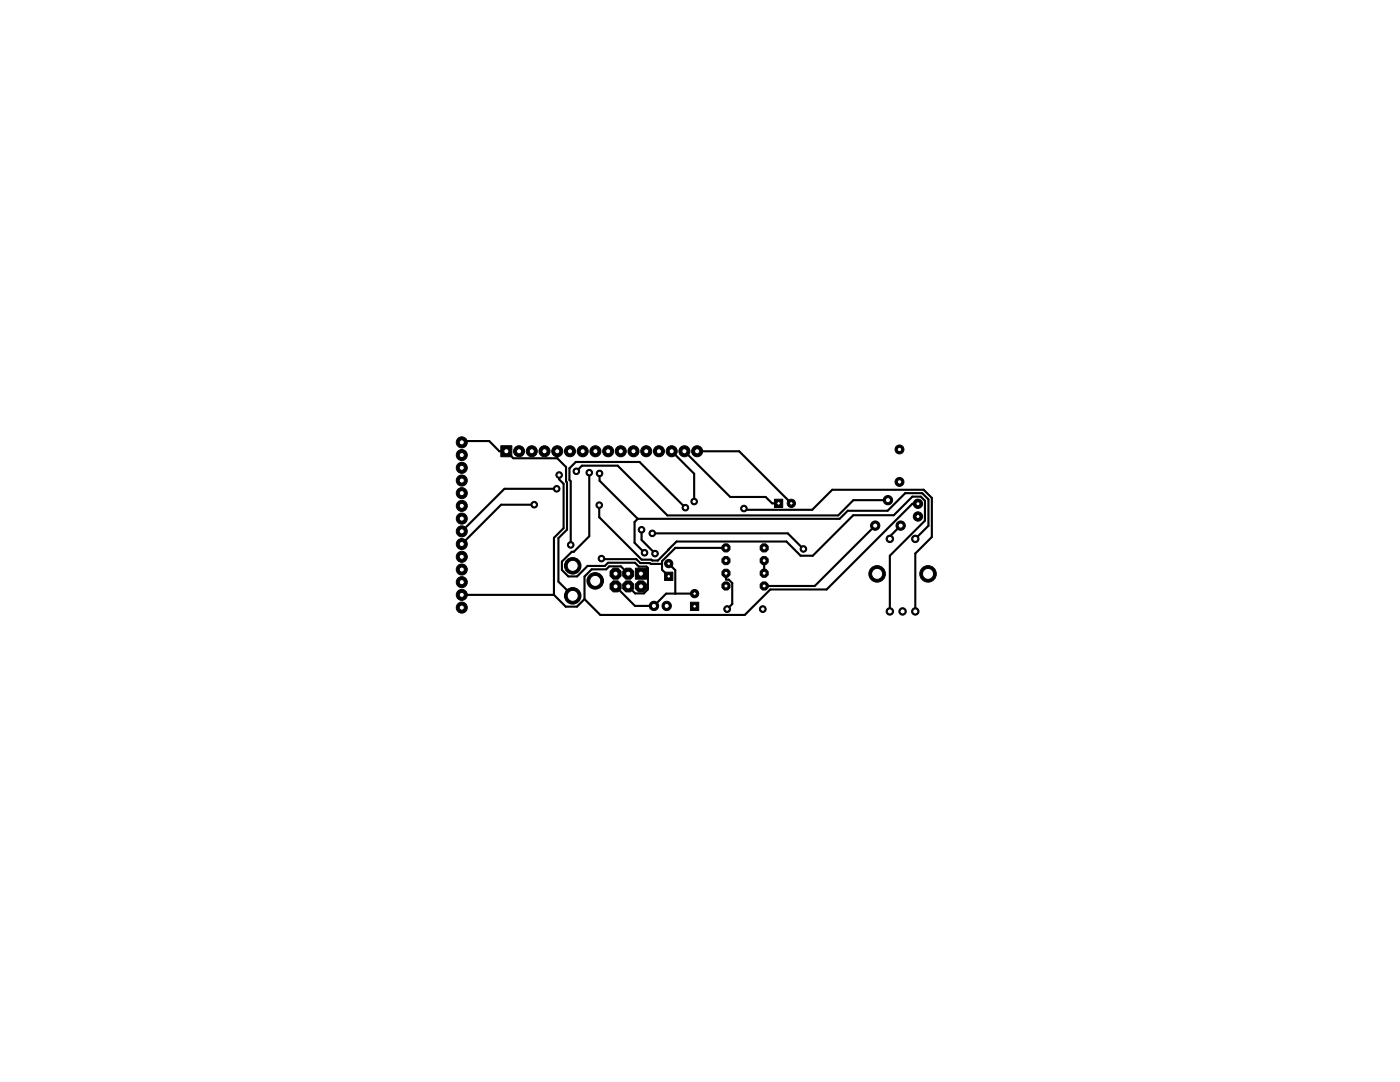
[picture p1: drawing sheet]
<svg xmlns="http://www.w3.org/2000/svg" width="279mm" height="216mm" viewBox="0 0 279 216" stroke-linecap="round" stroke-linejoin="round" font-family="sans-serif">
<g fill="none" stroke="#000" stroke-width=".42">
<path d="M92.2 88.3l.2-.3h5.2l2.1 2h1.3l1.4 1.4h8.8M111.1 97.5h-10.4l-8.5 8.5M111.2 90v1.4M111.2 91.4l1.8 1.8v2.9l.2 .2v9.4l-1.8 1.7v8.7l2.9 2.8M111.6 94.8v.9l.9 .8v8.9l-1.9 1.9v11.4M115 94l1.1-1.1h7.2l9.9 9.9h34.1l3-3h6.9M117.6 94.3v12.7l-3.1 3.1h-.4l-2 2v1.6l1.3 1.3h1.8l2.1-2.1h3.4l.6-.6h5.4l.8 .8h1.5l.3 .2v4.3l-.8 .8h-1.7l-1.4-1.4M119.7 94.5v1.4l7.6 7.6M134 90l4.5 4.5v5.6M136.6 90l9.1 9.2h7.1l1.3 1.2h1.3M139.1 90h8.4l10.4 10.4M92.2 118.7h18.4"/>
<path d="M106.6 100.7h-6.6l-7.8 7.9M110.6 118.7l2.3 2.4h2.2l1.5-1.6M119.6 100.8v2.4l8.5 8.5h1.9l.2 .1h1.1l3.7-3.7h22l2.8 2.8h2.4l8.1-8.1h8.1l3.7-3.7h1.7l.8 .8v4l-7 7v11.1M120 111.5l.1 .1M120.1 111.6h.1M120.1 111.6h6.9l.8 .8 4.3 .1M122.9 117l3.8 3.9h3.8l2.4-2.5h5.7M125.4 114.5l-1.5-1.5h-2.3l-.6 .6h-2.9l-1.5 1.4v4.5M127.3 103.5l-.7 .7v4.1l2 2M127.3 103.5h40.3l1.6-1.6h7.9l3.6-3.5h3.3l1.3 1.3v5.2l-2.6 2.6M128 105.7v2l2.7 2.8M130.2 106.4h27l3.1 3.1"/>
<path d="M133.5 112.5l1.3 1.3v4.6M134.8 109.3l-2.7 2.7v1.7l1.4 1.3M134.8 109.3h.1M134.8 109.3h10.1M136.8 101.3l-9.2-9.1h-12.7l-1.3 1.3v2.3l.3 .2v12.7M144.9 114.4v1.3h.5l.7 .7v4.1l-1 1M148.5 101.5l.2 .2h13.4l4-4h18.2l1.7 1.7v7.7l-3.3 3.3v11.6M152.5 111.9v2.5M174.7 104.9l-12.1 12h-10.1M179.7 104.9l-2.1 2.1v.5M183.2 100.5h-1.1l-17.1 17.1h-11.3l-5.1 5.1h-28.8l-3.2-3.2"/>
</g>
<path d="M99.9 88.9h2.3v2.2h-2.3z" fill="#000" stroke="#000" stroke-width=".2"/>
<circle cx="101" cy="90" r=".51" fill="#fff" stroke="#000" stroke-width=".2"/>
<circle cx="103.6" cy="90" r="1.1" fill="#000" stroke="#000" stroke-width=".2"/>
<circle cx="103.6" cy="90" r=".51" fill="#fff" stroke="#000" stroke-width=".2"/>
<circle cx="106.1" cy="90" r="1.1" fill="#000" stroke="#000" stroke-width=".2"/>
<circle cx="106.1" cy="90" r=".51" fill="#fff" stroke="#000" stroke-width=".2"/>
<circle cx="108.7" cy="90" r="1.1" fill="#000" stroke="#000" stroke-width=".2"/>
<circle cx="108.7" cy="90" r=".51" fill="#fff" stroke="#000" stroke-width=".2"/>
<circle cx="111.2" cy="90" r="1.1" fill="#000" stroke="#000" stroke-width=".2"/>
<circle cx="111.2" cy="90" r=".51" fill="#fff" stroke="#000" stroke-width=".2"/>
<circle cx="113.7" cy="90" r="1.1" fill="#000" stroke="#000" stroke-width=".2"/>
<circle cx="113.7" cy="90" r=".51" fill="#fff" stroke="#000" stroke-width=".2"/>
<circle cx="116.3" cy="90" r="1.1" fill="#000" stroke="#000" stroke-width=".2"/>
<circle cx="116.3" cy="90" r=".51" fill="#fff" stroke="#000" stroke-width=".2"/>
<circle cx="118.8" cy="90" r="1.1" fill="#000" stroke="#000" stroke-width=".2"/>
<circle cx="118.8" cy="90" r=".51" fill="#fff" stroke="#000" stroke-width=".2"/>
<circle cx="121.4" cy="90" r="1.1" fill="#000" stroke="#000" stroke-width=".2"/>
<circle cx="121.4" cy="90" r=".51" fill="#fff" stroke="#000" stroke-width=".2"/>
<circle cx="123.9" cy="90" r="1.1" fill="#000" stroke="#000" stroke-width=".2"/>
<circle cx="123.9" cy="90" r=".51" fill="#fff" stroke="#000" stroke-width=".2"/>
<circle cx="126.4" cy="90" r="1.1" fill="#000" stroke="#000" stroke-width=".2"/>
<circle cx="126.4" cy="90" r=".51" fill="#fff" stroke="#000" stroke-width=".2"/>
<circle cx="129" cy="90" r="1.1" fill="#000" stroke="#000" stroke-width=".2"/>
<circle cx="129" cy="90" r=".51" fill="#fff" stroke="#000" stroke-width=".2"/>
<circle cx="131.5" cy="90" r="1.1" fill="#000" stroke="#000" stroke-width=".2"/>
<circle cx="131.5" cy="90" r=".51" fill="#fff" stroke="#000" stroke-width=".2"/>
<circle cx="134" cy="90" r="1.1" fill="#000" stroke="#000" stroke-width=".2"/>
<circle cx="134" cy="90" r=".51" fill="#fff" stroke="#000" stroke-width=".2"/>
<circle cx="136.6" cy="90" r="1.1" fill="#000" stroke="#000" stroke-width=".2"/>
<circle cx="136.6" cy="90" r=".51" fill="#fff" stroke="#000" stroke-width=".2"/>
<circle cx="139.1" cy="90" r="1.1" fill="#000" stroke="#000" stroke-width=".2"/>
<circle cx="139.1" cy="90" r=".51" fill="#fff" stroke="#000" stroke-width=".2"/>
<circle cx="177.6" cy="122" r=".74" fill="#000" stroke="#000" stroke-width=".2"/>
<circle cx="177.6" cy="122" r=".51" fill="#fff" stroke="#000" stroke-width=".2"/>
<circle cx="182.7" cy="122" r=".74" fill="#000" stroke="#000" stroke-width=".2"/>
<circle cx="182.7" cy="122" r=".51" fill="#fff" stroke="#000" stroke-width=".2"/>
<circle cx="180.1" cy="122" r=".74" fill="#000" stroke="#000" stroke-width=".2"/>
<circle cx="180.1" cy="122" r=".51" fill="#fff" stroke="#000" stroke-width=".2"/>
<circle cx="177.6" cy="107.5" r=".74" fill="#000" stroke="#000" stroke-width=".2"/>
<circle cx="177.6" cy="107.5" r=".51" fill="#fff" stroke="#000" stroke-width=".2"/>
<circle cx="182.7" cy="107.5" r=".74" fill="#000" stroke="#000" stroke-width=".2"/>
<circle cx="182.7" cy="107.5" r=".51" fill="#fff" stroke="#000" stroke-width=".2"/>
<circle cx="185.2" cy="114.5" r="1.65" fill="#000" stroke="#000" stroke-width=".2"/>
<circle cx="185.2" cy="114.5" r="1.1" fill="#fff" stroke="#000" stroke-width=".2"/>
<circle cx="175" cy="114.5" r="1.65" fill="#000" stroke="#000" stroke-width=".2"/>
<circle cx="175" cy="114.5" r="1.1" fill="#fff" stroke="#000" stroke-width=".2"/>
<circle cx="179.5" cy="89.7" r=".89" fill="#000" stroke="#000" stroke-width=".2"/>
<circle cx="179.5" cy="89.7" r=".44" fill="#fff" stroke="#000" stroke-width=".2"/>
<circle cx="179.5" cy="96.2" r=".89" fill="#000" stroke="#000" stroke-width=".2"/>
<circle cx="179.5" cy="96.2" r=".44" fill="#fff" stroke="#000" stroke-width=".2"/>
<circle cx="183.2" cy="100.5" r=".93" fill="#000" stroke="#000" stroke-width=".2"/>
<circle cx="183.2" cy="100.5" r=".4" fill="#fff" stroke="#000" stroke-width=".2"/>
<circle cx="183.2" cy="103.1" r=".93" fill="#000" stroke="#000" stroke-width=".2"/>
<circle cx="183.2" cy="103.1" r=".4" fill="#fff" stroke="#000" stroke-width=".2"/>
<path d="M126.8 113.4h2.2v2.2h-2.2z" fill="#000" stroke="#000" stroke-width=".2"/>
<circle cx="127.9" cy="114.5" r=".51" fill="#fff" stroke="#000" stroke-width=".2"/>
<circle cx="127.9" cy="117" r="1.2" fill="#000" stroke="#000" stroke-width=".2"/>
<circle cx="127.9" cy="117" r=".51" fill="#fff" stroke="#000" stroke-width=".2"/>
<circle cx="125.4" cy="114.5" r="1.2" fill="#000" stroke="#000" stroke-width=".2"/>
<circle cx="125.4" cy="114.5" r=".51" fill="#fff" stroke="#000" stroke-width=".2"/>
<circle cx="125.4" cy="117" r="1.2" fill="#000" stroke="#000" stroke-width=".2"/>
<circle cx="125.4" cy="117" r=".51" fill="#fff" stroke="#000" stroke-width=".2"/>
<circle cx="122.9" cy="114.5" r="1.2" fill="#000" stroke="#000" stroke-width=".2"/>
<circle cx="122.9" cy="114.5" r=".51" fill="#fff" stroke="#000" stroke-width=".2"/>
<circle cx="122.9" cy="117" r="1.2" fill="#000" stroke="#000" stroke-width=".2"/>
<circle cx="122.9" cy="117" r=".51" fill="#fff" stroke="#000" stroke-width=".2"/>
<circle cx="177.2" cy="99.8" r=".93" fill="#000" stroke="#000" stroke-width=".2"/>
<circle cx="177.2" cy="99.8" r=".51" fill="#fff" stroke="#000" stroke-width=".2"/>
<circle cx="174.7" cy="104.9" r=".93" fill="#000" stroke="#000" stroke-width=".2"/>
<circle cx="174.7" cy="104.9" r=".51" fill="#fff" stroke="#000" stroke-width=".2"/>
<circle cx="179.7" cy="104.9" r=".93" fill="#000" stroke="#000" stroke-width=".2"/>
<circle cx="179.7" cy="104.9" r=".51" fill="#fff" stroke="#000" stroke-width=".2"/>
<circle cx="92.2" cy="88.3" r="1.1" fill="#000" stroke="#000" stroke-width=".2"/>
<circle cx="92.2" cy="88.3" r=".51" fill="#fff" stroke="#000" stroke-width=".2"/>
<circle cx="92.2" cy="90.8" r="1.1" fill="#000" stroke="#000" stroke-width=".2"/>
<circle cx="92.2" cy="90.8" r=".51" fill="#fff" stroke="#000" stroke-width=".2"/>
<circle cx="92.2" cy="93.3" r="1.1" fill="#000" stroke="#000" stroke-width=".2"/>
<circle cx="92.2" cy="93.3" r=".51" fill="#fff" stroke="#000" stroke-width=".2"/>
<circle cx="92.2" cy="95.9" r="1.1" fill="#000" stroke="#000" stroke-width=".2"/>
<circle cx="92.2" cy="95.9" r=".51" fill="#fff" stroke="#000" stroke-width=".2"/>
<circle cx="92.2" cy="98.4" r="1.1" fill="#000" stroke="#000" stroke-width=".2"/>
<circle cx="92.2" cy="98.4" r=".51" fill="#fff" stroke="#000" stroke-width=".2"/>
<circle cx="92.2" cy="100.9" r="1.1" fill="#000" stroke="#000" stroke-width=".2"/>
<circle cx="92.2" cy="100.9" r=".51" fill="#fff" stroke="#000" stroke-width=".2"/>
<circle cx="92.2" cy="103.5" r="1.1" fill="#000" stroke="#000" stroke-width=".2"/>
<circle cx="92.2" cy="103.5" r=".51" fill="#fff" stroke="#000" stroke-width=".2"/>
<circle cx="92.2" cy="106" r="1.1" fill="#000" stroke="#000" stroke-width=".2"/>
<circle cx="92.2" cy="106" r=".51" fill="#fff" stroke="#000" stroke-width=".2"/>
<circle cx="92.2" cy="108.6" r="1.1" fill="#000" stroke="#000" stroke-width=".2"/>
<circle cx="92.2" cy="108.6" r=".51" fill="#fff" stroke="#000" stroke-width=".2"/>
<circle cx="92.2" cy="111.1" r="1.1" fill="#000" stroke="#000" stroke-width=".2"/>
<circle cx="92.2" cy="111.1" r=".51" fill="#fff" stroke="#000" stroke-width=".2"/>
<circle cx="92.2" cy="113.6" r="1.1" fill="#000" stroke="#000" stroke-width=".2"/>
<circle cx="92.2" cy="113.6" r=".51" fill="#fff" stroke="#000" stroke-width=".2"/>
<circle cx="92.2" cy="116.2" r="1.1" fill="#000" stroke="#000" stroke-width=".2"/>
<circle cx="92.2" cy="116.2" r=".51" fill="#fff" stroke="#000" stroke-width=".2"/>
<circle cx="92.2" cy="118.7" r="1.1" fill="#000" stroke="#000" stroke-width=".2"/>
<circle cx="92.2" cy="118.7" r=".51" fill="#fff" stroke="#000" stroke-width=".2"/>
<circle cx="92.2" cy="121.2" r="1.1" fill="#000" stroke="#000" stroke-width=".2"/>
<circle cx="92.2" cy="121.2" r=".51" fill="#fff" stroke="#000" stroke-width=".2"/>
<circle cx="133.1" cy="120.9" r=".93" fill="#000" stroke="#000" stroke-width=".2"/>
<circle cx="133.1" cy="120.9" r=".51" fill="#fff" stroke="#000" stroke-width=".2"/>
<circle cx="130.5" cy="120.9" r=".93" fill="#000" stroke="#000" stroke-width=".2"/>
<circle cx="130.5" cy="120.9" r=".51" fill="#fff" stroke="#000" stroke-width=".2"/>
<circle cx="157.9" cy="100.4" r=".83" fill="#000" stroke="#000" stroke-width=".2"/>
<circle cx="157.9" cy="100.4" r=".36" fill="#fff" stroke="#000" stroke-width=".2"/>
<path d="M154.6 99.6h1.6v1.7h-1.6z" fill="#000" stroke="#000" stroke-width=".2"/>
<circle cx="155.4" cy="100.4" r=".36" fill="#fff" stroke="#000" stroke-width=".2"/>
<circle cx="152.5" cy="116.9" r=".87" fill="#000" stroke="#000" stroke-width=".2"/>
<circle cx="152.5" cy="116.9" r=".4" fill="#fff" stroke="#000" stroke-width=".2"/>
<circle cx="152.5" cy="114.4" r=".87" fill="#000" stroke="#000" stroke-width=".2"/>
<circle cx="152.5" cy="114.4" r=".4" fill="#fff" stroke="#000" stroke-width=".2"/>
<circle cx="152.5" cy="111.9" r=".87" fill="#000" stroke="#000" stroke-width=".2"/>
<circle cx="152.5" cy="111.9" r=".4" fill="#fff" stroke="#000" stroke-width=".2"/>
<circle cx="152.5" cy="109.3" r=".87" fill="#000" stroke="#000" stroke-width=".2"/>
<circle cx="152.5" cy="109.3" r=".4" fill="#fff" stroke="#000" stroke-width=".2"/>
<circle cx="144.9" cy="109.3" r=".87" fill="#000" stroke="#000" stroke-width=".2"/>
<circle cx="144.9" cy="109.3" r=".4" fill="#fff" stroke="#000" stroke-width=".2"/>
<circle cx="144.9" cy="111.9" r=".87" fill="#000" stroke="#000" stroke-width=".2"/>
<circle cx="144.9" cy="111.9" r=".4" fill="#fff" stroke="#000" stroke-width=".2"/>
<circle cx="144.9" cy="114.4" r=".87" fill="#000" stroke="#000" stroke-width=".2"/>
<circle cx="144.9" cy="114.4" r=".4" fill="#fff" stroke="#000" stroke-width=".2"/>
<circle cx="144.9" cy="116.9" r=".87" fill="#000" stroke="#000" stroke-width=".2"/>
<circle cx="144.9" cy="116.9" r=".4" fill="#fff" stroke="#000" stroke-width=".2"/>
<circle cx="133.5" cy="112.5" r=".83" fill="#000" stroke="#000" stroke-width=".2"/>
<circle cx="133.5" cy="112.5" r=".36" fill="#fff" stroke="#000" stroke-width=".2"/>
<path d="M132.6 114.2h1.7v1.6h-1.7z" fill="#000" stroke="#000" stroke-width=".2"/>
<circle cx="133.5" cy="115" r=".36" fill="#fff" stroke="#000" stroke-width=".2"/>
<circle cx="138.6" cy="118.4" r=".83" fill="#000" stroke="#000" stroke-width=".2"/>
<circle cx="138.6" cy="118.4" r=".36" fill="#fff" stroke="#000" stroke-width=".2"/>
<path d="M137.8 120.2h1.6v1.6h-1.6z" fill="#000" stroke="#000" stroke-width=".2"/>
<circle cx="138.6" cy="121" r=".36" fill="#fff" stroke="#000" stroke-width=".2"/>
<circle cx="145.1" cy="121.5" r=".68" fill="#000" stroke="#000" stroke-width=".2"/>
<circle cx="145.1" cy="121.5" r=".44" fill="#fff" stroke="#000" stroke-width=".2"/>
<circle cx="152.2" cy="121.5" r=".68" fill="#000" stroke="#000" stroke-width=".2"/>
<circle cx="152.2" cy="121.5" r=".44" fill="#fff" stroke="#000" stroke-width=".2"/>
<circle cx="114.3" cy="112.9" r="1.65" fill="#000" stroke="#000" stroke-width=".2"/>
<circle cx="114.3" cy="112.9" r="1.1" fill="#fff" stroke="#000" stroke-width=".2"/>
<circle cx="114.3" cy="118.9" r="1.65" fill="#000" stroke="#000" stroke-width=".2"/>
<circle cx="114.3" cy="118.9" r="1.1" fill="#fff" stroke="#000" stroke-width=".2"/>
<circle cx="118.8" cy="115.9" r="1.65" fill="#000" stroke="#000" stroke-width=".2"/>
<circle cx="118.8" cy="115.9" r="1.1" fill="#fff" stroke="#000" stroke-width=".2"/>
<circle cx="111.6" cy="94.8" r=".66" fill="#000" stroke="#000" stroke-width=".2"/>
<circle cx="111.6" cy="94.8" r=".44" fill="#fff" stroke="#000" stroke-width=".2"/>
<circle cx="119.6" cy="100.8" r=".66" fill="#000" stroke="#000" stroke-width=".2"/>
<circle cx="119.6" cy="100.8" r=".44" fill="#fff" stroke="#000" stroke-width=".2"/>
<circle cx="160.3" cy="109.5" r=".66" fill="#000" stroke="#000" stroke-width=".2"/>
<circle cx="160.3" cy="109.5" r=".44" fill="#fff" stroke="#000" stroke-width=".2"/>
<circle cx="130.2" cy="106.4" r=".66" fill="#000" stroke="#000" stroke-width=".2"/>
<circle cx="130.2" cy="106.4" r=".44" fill="#fff" stroke="#000" stroke-width=".2"/>
<circle cx="148.5" cy="101.5" r=".66" fill="#000" stroke="#000" stroke-width=".2"/>
<circle cx="148.5" cy="101.5" r=".44" fill="#fff" stroke="#000" stroke-width=".2"/>
<circle cx="113.9" cy="108.7" r=".66" fill="#000" stroke="#000" stroke-width=".2"/>
<circle cx="113.9" cy="108.7" r=".44" fill="#fff" stroke="#000" stroke-width=".2"/>
<circle cx="136.8" cy="101.3" r=".66" fill="#000" stroke="#000" stroke-width=".2"/>
<circle cx="136.8" cy="101.3" r=".44" fill="#fff" stroke="#000" stroke-width=".2"/>
<circle cx="138.5" cy="100.1" r=".66" fill="#000" stroke="#000" stroke-width=".2"/>
<circle cx="138.5" cy="100.1" r=".44" fill="#fff" stroke="#000" stroke-width=".2"/>
<circle cx="117.6" cy="94.3" r=".66" fill="#000" stroke="#000" stroke-width=".2"/>
<circle cx="117.6" cy="94.3" r=".44" fill="#fff" stroke="#000" stroke-width=".2"/>
<circle cx="119.7" cy="94.5" r=".66" fill="#000" stroke="#000" stroke-width=".2"/>
<circle cx="119.7" cy="94.5" r=".44" fill="#fff" stroke="#000" stroke-width=".2"/>
<circle cx="128.6" cy="110.3" r=".66" fill="#000" stroke="#000" stroke-width=".2"/>
<circle cx="128.6" cy="110.3" r=".44" fill="#fff" stroke="#000" stroke-width=".2"/>
<circle cx="130.7" cy="110.5" r=".66" fill="#000" stroke="#000" stroke-width=".2"/>
<circle cx="130.7" cy="110.5" r=".44" fill="#fff" stroke="#000" stroke-width=".2"/>
<circle cx="128" cy="105.7" r=".66" fill="#000" stroke="#000" stroke-width=".2"/>
<circle cx="128" cy="105.7" r=".44" fill="#fff" stroke="#000" stroke-width=".2"/>
<circle cx="111.1" cy="97.5" r=".66" fill="#000" stroke="#000" stroke-width=".2"/>
<circle cx="111.1" cy="97.5" r=".44" fill="#fff" stroke="#000" stroke-width=".2"/>
<circle cx="106.6" cy="100.7" r=".66" fill="#000" stroke="#000" stroke-width=".2"/>
<circle cx="106.6" cy="100.7" r=".44" fill="#fff" stroke="#000" stroke-width=".2"/>
<circle cx="120" cy="111.5" r=".66" fill="#000" stroke="#000" stroke-width=".2"/>
<circle cx="120" cy="111.5" r=".44" fill="#fff" stroke="#000" stroke-width=".2"/>
<circle cx="115" cy="94" r=".66" fill="#000" stroke="#000" stroke-width=".2"/>
<circle cx="115" cy="94" r=".44" fill="#fff" stroke="#000" stroke-width=".2"/>
</svg>
